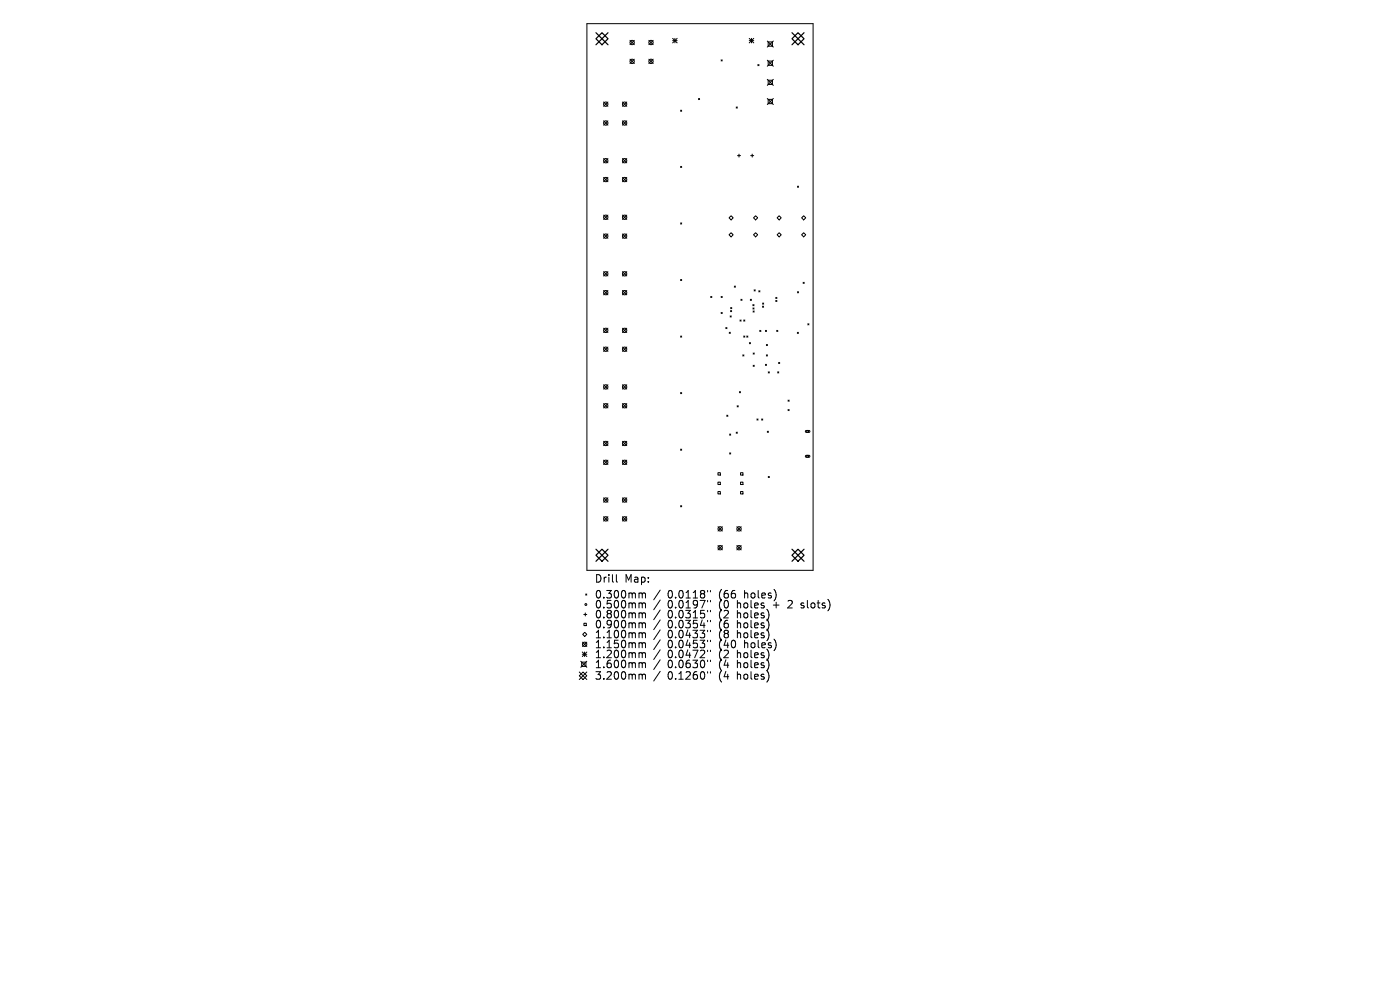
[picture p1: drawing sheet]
<svg xmlns="http://www.w3.org/2000/svg" width="297mm" height="210mm" viewBox="0 0 297 210" stroke-linecap="round" stroke-linejoin="round" font-family="sans-serif">
<defs><g id="words">
<g font-size="2.2">
<text x="126.1" y="123.8">Drill</text>
<text x="132.5" y="123.8">Map:</text>
<text x="126.1" y="127.2">0.300mm</text>
<text x="126.1" y="129.3">0.500mm</text>
<text x="126.1" y="131.4">0.800mm</text>
<text x="141.6" y="127.2">0.0118&quot;</text>
<text x="141.6" y="129.3">0.0197&quot;</text>
<text x="141.6" y="131.4">0.0315&quot;</text>
<text x="152.6" y="127.2">(66</text>
<text x="152.6" y="129.3">(0</text>
<text x="152.6" y="131.4">(2</text>
<text x="156.6" y="129.3">holes</text>
<text x="156.6" y="131.4">holes)</text>
<text x="158.1" y="127.2">holes)</text>
<text x="164.4" y="129.3">+</text>
<text x="167.7" y="129.3">2</text>
<text x="170.6" y="129.3">slots)</text>
<text x="126.1" y="133.5">0.900mm</text>
<text x="126.1" y="135.6">1.100mm</text>
<text x="126.1" y="137.7">1.150mm</text>
<text x="141.6" y="133.5">0.0354&quot;</text>
<text x="141.6" y="135.6">0.0433&quot;</text>
<text x="141.6" y="137.7">0.0453&quot;</text>
<text x="152.6" y="133.5">(6</text>
<text x="152.6" y="135.6">(8</text>
<text x="152.6" y="137.7">(40</text>
<text x="156.6" y="133.5">holes)</text>
<text x="156.6" y="135.6">holes)</text>
<text x="158.1" y="137.7">holes)</text>
<text x="126.1" y="139.8">1.200mm</text>
<text x="126.1" y="142">1.600mm</text>
<text x="141.6" y="139.8">0.0472&quot;</text>
<text x="141.6" y="142">0.0630&quot;</text>
<text x="152.6" y="139.8">(2</text>
<text x="152.6" y="142">(4</text>
<text x="156.6" y="139.8">holes)</text>
<text x="156.6" y="142">holes)</text>
<text x="126.1" y="144.4">3.200mm</text>
<text x="141.6" y="144.4">0.1260&quot;</text>
<text x="152.6" y="144.4">(4</text>
<text x="156.6" y="144.4">holes)</text>
</g>
</g></defs>
<g fill="none" stroke="#000" stroke-width=".21">
<path d="M124.5 5h48v116h-48zM133.6 8.6l1 .9M133.6 12.6l1 .9M134.6 8.6l-1 .9M134.6 12.6l-1 .9M137.6 12.6l1 .9M137.6 8.6l1 .9M138.6 8.6l-1 .9M138.6 12.6l-1 .9M142.7 8.1l1 1M142.7 8.6h1M143.2 8.1v1"/>
<path d="M143.7 8.1l-1 1M153 12.7l.2 .2M153.2 12.7l-.2 .2M158.9 8.6h1M158.9 8.1l1 1M159.4 8.1v1M159.9 8.1l-1 1M160.8 13.7l.2 .2M161 13.7l-.2 .2M162.8 8.7l1.3 1.3M162.8 12.8l1.3 1.2M162.8 16.8l1.3 1.3"/>
<path d="M163 8.9h.9v.9h-.9zM163 13h.9v.9h-.9zM163 17h.9v.9h-.9zM164.1 8.7l-1.3 1.3M164.1 12.8l-1.3 1.2M164.1 16.8l-1.3 1.3M128 21.6l1 1M128 25.6l1 1M128 33.6l1 1M128 37.6l1 .9M129 21.6l-1 1M129 25.6l-1 1"/>
<path d="M129 33.6l-1 1M129 37.6l-1 .9M132 33.6l1 1M132 21.6l1 1M132 25.6l1 1M132 37.6l1 .9M133 33.6l-1 1M133 21.6l-1 1M133 25.6l-1 1M133 37.6l-1 .9M144.4 23.4l.2 .2M144.4 35.3l.2 .2"/>
<path d="M144.6 23.4l-.2 .2M144.6 35.3l-.2 .2M148.2 20.9l.2 .2M148.4 20.9l-.2 .2M156.2 22.7l.2 .2M156.4 22.7l-.2 .2M156.5 33h.6M156.8 32.7v.6M159.3 33h.6M159.6 32.7v.6M162.8 20.9l1.3 1.3M163 21.1h.9v.9h-.9z"/>
<path d="M164.1 20.9l-1.3 1.3M169.2 39.5l.2 .2M169.4 39.5l-.2 .2M128 45.6l1 .9M128 49.6l1 .9M128 57.6l1 .9M129 45.6l-1 .9M129 49.6l-1 .9M129 57.6l-1 .9M132 45.6l1 .9M132 49.6l1 .9M132 57.6l1 .9"/>
<path d="M133 45.6l-1 .9M133 57.6l-1 .9M133 49.6l-1 .9M144.4 47.3l.2 .2M144.4 59.3l.2 .2M144.6 47.3l-.2 .2M144.6 59.3l-.2 .2M154.7 49.8l.4-.4 .4 .4-.4 .4zM155.1 45.8l.4 .4-.4 .4-.4-.4zM159.9 49.8l.4-.4 .4 .4-.4 .4zM160.3 45.8l.4 .4-.4 .4-.4-.4zM164.9 49.8l.4-.4 .4 .4-.4 .4z"/>
<path d="M165.3 45.8l.4 .4-.4 .4-.4-.4zM170.1 46.2l.4-.4 .4 .4-.4 .4zM170.1 49.8l.4-.4 .4 .4-.4 .4zM170.4 59.9l.2 .2M170.6 59.9l-.2 .2M128 61.6l1 .9M128 69.6l1 .9M128 73.6l1 .9M129 61.6l-1 .9M129 69.6l-1 .9M129 73.6l-1 .9M132 61.6l1 .9"/>
<path d="M132 73.6l1 .9M132 69.6l1 .9M133 69.6l-1 .9M133 61.6l-1 .9M133 73.6l-1 .9M144.4 71.3l.2 .2M144.6 71.3l-.2 .2M150.8 62.9l.2 .2M151 62.9l-.2 .2M153 62.9l.2 .2M153 66.3l.2 .2M153.2 62.9l-.2 .2"/>
<path d="M153.2 66.3l-.2 .2M154 69.5l.2 .2M154.2 69.5l-.2 .2M154.7 70.5l.2 .2M154.9 67l.2 .3M154.9 70.5l-.2 .2M155 65.9l.2 .2M155 65.2l.2 .3M155.1 67l-.2 .3M155.2 65.9l-.2 .2M155.2 65.2l-.2 .3M155.8 60.7l.2 .2"/>
<path d="M156 60.7l-.2 .2M157 67.9l.2 .2M157.2 63.5l.2 .2M157.2 67.9l-.2 .2M157.4 63.5l-.2 .2M157.6 75.3l.2 .2M157.8 67.9l.2 .2M157.8 71.3l.2 .2M157.8 75.3l-.2 .2M158 67.9l-.2 .2M158 71.3l-.2 .2M158.4 71.3l.3 .2"/>
<path d="M158.7 71.3l-.3 .2M159 72.7l.2 .2M159.2 63.5l.2 .2M159.2 72.7l-.2 .2M159.4 63.5l-.2 .2M159.7 64.6l.3 .3M159.7 65.3l.3 .3M159.8 66l.2 .2M159.8 77.5l.2 .2M159.8 74.9l.2 .2M160 64.6l-.3 .3M160 65.3l-.3 .3"/>
<path d="M160 61.5l.2 .2M160 66l-.2 .2M160 74.9l-.2 .2M160 77.5l-.2 .2M160.2 61.5l-.2 .2M161 61.7l.2 .2M161.2 70.1l.2 .2M161.2 61.7l-.2 .2M161.4 70.1l-.2 .2M161.8 64.9l.2 .3M161.8 64.3l.2 .2M162 64.9l-.2 .3"/>
<path d="M162 64.3l-.2 .2M162.4 70.1l.2 .2M162.4 77.3l.2 .2M162.6 73.1l.2 .2M162.6 75.3l.2 .2M162.6 77.3l-.2 .2M162.6 70.1l-.2 .2M162.8 73.1l-.2 .2M162.8 75.3l-.2 .2M163 78.9l.2 .2M163.2 78.9l-.2 .2M164.6 63.1l.2 .2"/>
<path d="M164.6 63.7l.2 .3M164.8 70.1l.2 .2M164.8 63.1l-.2 .2M164.8 63.7l-.2 .3M165 78.9l.2 .2M165 70.1l-.2 .2M165.2 76.9l.2 .2M165.2 78.9l-.2 .2M165.4 76.9l-.2 .2M169.1 70.5l.3 .2M169.2 61.9l.2 .2M169.4 70.5l-.3 .2"/>
<path d="M169.4 61.9l-.2 .2M171.4 68.7l.2 .2M171.6 68.7l-.2 .2M128 81.6l1 .9M128 85.6l1 .9M128 93.6l1 .9M128 97.6l1 .9M129 81.6l-1 .9M129 85.6l-1 .9M129 93.6l-1 .9M129 97.6l-1 .9M132 85.6l1 .9"/>
<path d="M132 97.6l1 .9M132 81.6l1 .9M132 93.6l1 .9M133 81.6l-1 .9M133 93.6l-1 .9M133 85.6l-1 .9M133 97.6l-1 .9M144.4 83.3l.2 .2M144.4 95.3l.2 .2M144.6 83.3l-.2 .2M144.6 95.3l-.2 .2M154.2 88.1l.2 .2"/>
<path d="M154.4 88.1l-.2 .2M154.8 92.1l.2 .2M154.8 96.1l.2 .2M155 92.1l-.2 .2M155 96.1l-.2 .2M156.2 91.7l.2 .2M156.4 86.1l.2 .2M156.4 91.7l-.2 .2M156.6 86.1l-.2 .2M156.9 83.1l.2 .2M157.1 83.1l-.2 .2M160.6 88.9l.2 .2"/>
<path d="M160.8 88.9l-.2 .2M161.6 88.9l.2 .2M161.8 88.9l-.2 .2M162.8 91.5l.2 .2M163 91.5l-.2 .2M167.2 84.9l.2 .2M167.2 86.9l.2 .2M167.4 84.9l-.2 .2M167.4 86.9l-.2 .2M170.9 91.4l.7-.1 .2 .2-.2 .2h-.6l-.1-.1zM170.9 96.7l.7-.1 .2 .2-.2 .2h-.6l-.1-.2zM128 105.6l1 .9"/>
<path d="M128 109.6l1 .9M129 105.6l-1 .9M129 109.6l-1 .9M132 109.6l1 .9M132 105.6l1 .9M133 105.6l-1 .9M133 109.6l-1 .9M144.4 107.3l.2 .2M144.6 107.3l-.2 .2M152.3 100.3h.5v.5h-.5zM152.3 102.3h.5v.5h-.5zM152.3 104.3h.5v.5h-.5z"/>
<path d="M152.3 111.7l.9 .9M152.3 115.7l.9 .9M153.2 111.7l-.9 .9M153.2 115.7l-.9 .9M156.3 115.7l.9 .9M156.3 111.7l.9 .9M157.1 100.3h.5v.5h-.5zM157.1 102.3h.5v.5h-.5zM157.1 104.3h.5v.5h-.5zM157.2 111.7l-.9 .9M157.2 115.7l-.9 .9M163 101.1l.2 .2"/>
<path d="M163.2 101.1l-.2 .2M123.5 138.3l1 1M123.5 138.8h1M123.6 136.2l.9 .9M123.6 134.6l.4-.5 .5 .5-.5 .4zM123.8 130.3h.7M123.9 132.2h.5v.5h-.5zM124 138.3v1M124.2 130v.7M124.2 126l.3 .2M124.5 126l-.3 .2M124.5 136.2l-.9 .9"/>
<path d="M124.5 138.3l-1 1M130.8 121.9v1.4l.2 .2M135.8 125.8l.4 .2M135.8 127.9l.4 .2M135.8 130l.4 .2M135.8 132.1l.4 .3M135.8 134.2l.4 .3M135.8 136.3l.4 .3M135.8 138.5l.4 .2M136.2 126l.3-.2 .4 .1v1M136.2 126v.9M136.2 128.1v.9"/>
<path d="M136.2 130.2v.9M136.2 132.4v.8M136.2 134.5v.8M136.2 136.6v.8M136.2 138.7v.8M136.2 128.1l.3-.2 .4 .1v1M136.2 130.2l.3-.2 .4 .1v1M136.2 132.4l.3-.3 .4 .1v1M136.2 134.5l.3-.3 .4 .1v1M136.2 136.6l.3-.3 .4 .1v1M136.2 138.7l.3-.2h.4v1M140.1 125.2l-1.4 2"/>
<path d="M140.1 127.3l-1.4 2M140.1 129.4l-1.4 2.1M140.1 131.5l-1.4 2.1M140.1 133.6l-1.4 2.1M140.1 135.7l-1.4 2.1M140.1 137.8l-1.4 2.1M140.1 140l-1.4 2M150.1 125.3v.3M150.1 127.4v.3M150.1 129.5v.3M150.1 131.6v.3M150.1 133.7v.3"/>
<path d="M150.1 135.8v.3M150.1 137.9v.3M150.7 125.3v.3M150.7 127.4v.3M150.7 129.5v.3M150.7 131.6v.3M150.7 133.7v.3M150.7 135.8v.3M150.7 137.9v.3M169.9 128.9l.2 .1M170 128v.4M122.9 143.4l.8-.8 .8 .8-.8 .7z"/>
<path d="M122.9 142.6l1.6 1.5M123.2 140.3l1.3 1.3M123.4 140.5h.9v.9h-.9zM124.5 140.3l-1.3 1.3M124.5 142.6l-1.6 1.5M135.8 140.6l.4 .2M135.8 143l.4 .2M136.2 140.8v.8M136.2 143.2v.9M136.2 140.8l.3-.2 .4 .1v.9M136.2 143.2l.3-.2 .4 .1v1M140.1 142.4l-1.4 2.1"/>
<path d="M150.1 140v.3M150.1 142.5v.3M150.7 140v.3M150.7 142.5v.3"/>
<circle cx="134.1" cy="13" r=".46"/>
<circle cx="134.1" cy="9" r=".46"/>
<circle cx="138.1" cy="13" r=".46"/>
<circle cx="138.1" cy="9" r=".46"/>
<circle cx="128.5" cy="22.1" r=".46"/>
<circle cx="128.5" cy="38.1" r=".46"/>
<circle cx="128.5" cy="26.1" r=".46"/>
<circle cx="128.5" cy="34.1" r=".46"/>
<circle cx="132.5" cy="22.1" r=".46"/>
<circle cx="132.5" cy="26.1" r=".46"/>
<circle cx="132.5" cy="38.1" r=".46"/>
<circle cx="132.5" cy="34.1" r=".46"/>
<circle cx="128.5" cy="50.1" r=".46"/>
<circle cx="128.5" cy="46.1" r=".46"/>
<circle cx="128.5" cy="58.1" r=".46"/>
<circle cx="132.5" cy="50.1" r=".46"/>
<circle cx="132.5" cy="46.1" r=".46"/>
<circle cx="132.5" cy="58.1" r=".46"/>
<circle cx="128.5" cy="74.1" r=".46"/>
<circle cx="128.5" cy="70.1" r=".46"/>
<circle cx="128.5" cy="62.1" r=".46"/>
<circle cx="132.5" cy="74.1" r=".46"/>
<circle cx="132.5" cy="70.1" r=".46"/>
<circle cx="132.5" cy="62.1" r=".46"/>
<circle cx="128.5" cy="82.1" r=".46"/>
<circle cx="128.5" cy="86.1" r=".46"/>
<circle cx="128.5" cy="94.1" r=".46"/>
<circle cx="128.5" cy="98.1" r=".46"/>
<circle cx="132.5" cy="82.1" r=".46"/>
<circle cx="132.5" cy="86.1" r=".46"/>
<circle cx="132.5" cy="94.1" r=".46"/>
<circle cx="132.5" cy="98.1" r=".46"/>
<circle cx="171.3" cy="96.8" r=".2"/>
<circle cx="171.3" cy="91.5" r=".2"/>
<circle cx="128.5" cy="106.1" r=".46"/>
<circle cx="128.5" cy="110.1" r=".46"/>
<circle cx="132.5" cy="110.1" r=".46"/>
<circle cx="132.5" cy="106.1" r=".46"/>
<circle cx="152.8" cy="112.2" r=".46"/>
<circle cx="152.8" cy="116.2" r=".46"/>
<circle cx="156.8" cy="112.2" r=".46"/>
<circle cx="156.8" cy="116.2" r=".46"/>
<circle cx="124" cy="136.7" r=".46"/>
<circle cx="124.3" cy="128.2" r=".2"/>
</g>
<path d="M126.4 8.2l1.3-1.3 1.3 1.3-1.3 1.3zM126.4 6.9l2.6 2.6M129 6.9l-2.6 2.6M168 6.9l2.6 2.6M169.3 6.9l1.3 1.3-1.3 1.3-1.3-1.3zM170.6 6.9l-2.6 2.6M126.4 117.8l1.3-1.3 1.3 1.3-1.3 1.3zM126.4 116.5l2.6 2.6M129 116.5l-2.6 2.6M168 117.8l1.3-1.3 1.3 1.3-1.3 1.3zM168 116.5l2.6 2.6M170.6 116.5l-2.6 2.6" fill="none" stroke="#000" stroke-width=".26"/>
<use href="#words"/>
</svg>
